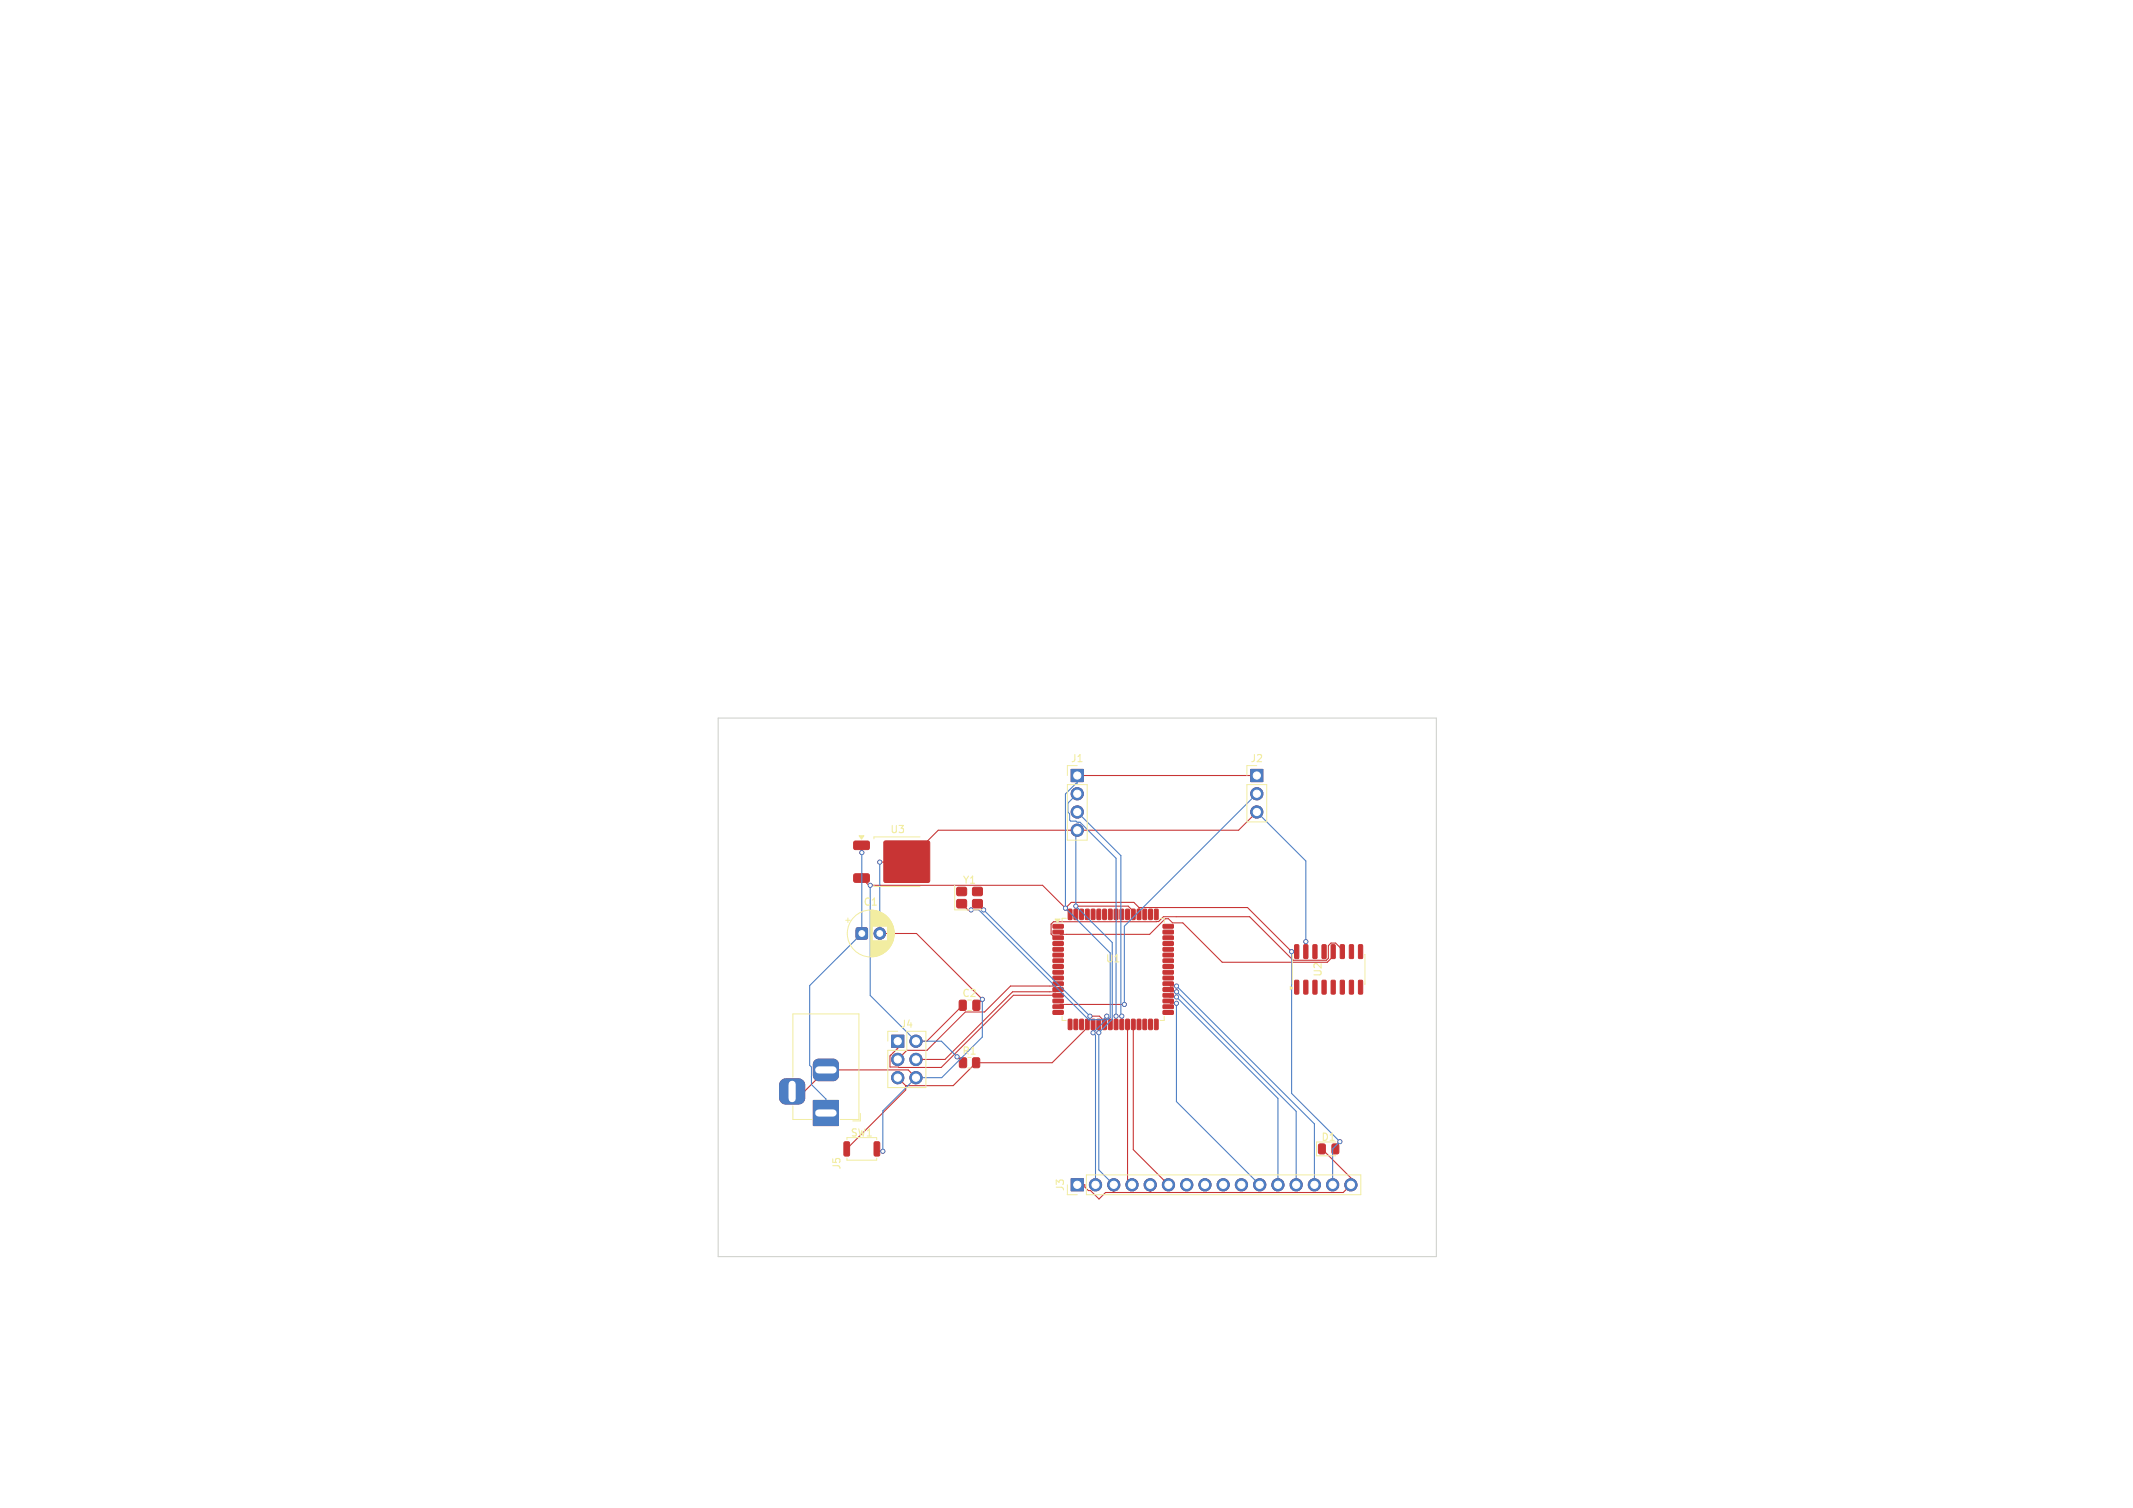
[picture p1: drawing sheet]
<svg xmlns="http://www.w3.org/2000/svg" width="297mm" height="210mm" viewBox="0 0 297 210" stroke-linecap="round" stroke-linejoin="round" font-family="sans-serif">
<defs><g id="words">
<g font-size="1.4" fill="#f2eda1">
<text x="149" y="106.3">J1</text>
<text x="174" y="106.3">J2</text>
<text x="123.9" y="116.2">U3</text>
<text x="134" y="123.3">Y1</text>
<text x="120.1" y="126.3">C1</text>
<text x="153.9" y="134.2">U1</text>
<text x="184.2" y="136.1" transform="rotate(-90 184.2 136.1)">U2</text>
<text x="125.3" y="143.3">J4</text>
<text x="133.9" y="139">C2</text>
<text x="133.9" y="147.1">R1</text>
<text x="118.4" y="158.5">SW1</text>
<text x="183.9" y="159.1">D1</text>
<text x="117.2" y="163" transform="rotate(-90 117.2 163)">J5</text>
<text x="148.3" y="166" transform="rotate(-90 148.3 166)">J3</text>
</g>
</g></defs>
<g fill="#c83434" stroke="#c83434" stroke-width=".14">
<path d="M124.1 144.2h1.7v1.7h-1.7z"/>
<path d="M118.9 117.2l2-.1 .2 .3-.1 .8-.2 .1h-1.8l-.1-.2z"/>
<path d="M123.1 117.2l.2-.1h5.9l.2 .1 .1 .2v5.3l-.1 .1-.2 .1h-5.9l-.2-.1v-.1v-5.3z"/>
<path d="M118.9 121.8l2-.1 .2 .2-.1 .8-.2 .2h-1.8l-.1-.3z"/>
<path d="M133.6 147.4l.7-.1 .3 .2v1l-.2 .2h-.6l-.2-.2z"/>
<path d="M135.5 147.4l.7-.1 .2 .2v1l-.1 .2h-.7l-.2-.2z"/>
<path d="M133.6 139.3h.7l.2 .1v1.1l-.1 .2h-.6l-.2-.1z"/>
<path d="M135.5 139.3h.7l.2 .1v1.1l-.1 .2h-.6l-.2-.1z"/>
<path d="M174.1 107.2h1.7v1.7h-1.7z"/>
<path d="M180.3 136.5h.4l.1 .1 .1 1.7-.1 .1h-.5z"/>
<path d="M181.6 136.5h.4l.1 .1v1.7l-.1 .1h-.5z"/>
<path d="M182.8 136.5h.4l.2 .1v1.7l-.1 .1h-.5z"/>
<path d="M184.1 136.5h.4l.2 .1v1.7l-.1 .1h-.5z"/>
<path d="M185.4 136.5h.4l.1 .1v1.7l-.1 .1h-.5z"/>
<path d="M186.6 136.5h.5l.1 .1v1.7l-.1 .1h-.5z"/>
<path d="M187.9 136.5h.4l.2 .1v1.7l-.1 .1h-.5z"/>
<path d="M189.2 136.5h.4l.1 .1v1.7v.1h-.5z"/>
<path d="M189.2 131.6h.4h.1v1.8v.1l-.5-.1z"/>
<path d="M187.9 131.6h.4h.2v1.8l-.1 .1-.5-.1z"/>
<path d="M186.6 131.6h.5h.1v1.8l-.1 .1-.5-.1z"/>
<path d="M185.4 131.6h.4h.1v1.8l-.1 .1-.5-.1z"/>
<path d="M184.1 131.6h.4h.2v1.8l-.1 .1-.5-.1z"/>
<path d="M182.8 131.6h.4h.2v1.8l-.1 .1-.5-.1z"/>
<path d="M181.6 131.6h.4h.1v1.8l-.1 .1-.5-.1z"/>
<path d="M180.3 131.6h.4h.1l.1 1.8-.1 .1-.5-.1z"/>
<path d="M146.6 128.8l1.4-.1 .1 .5-.2 .1h-1.2l-.1-.2z"/>
<path d="M146.6 129.6l1.4-.1 .1 .5-.2 .1h-1.2l-.1-.2z"/>
<path d="M146.6 130.4l1.4-.1 .1 .5-.2 .1h-1.2l-.1-.2z"/>
<path d="M146.6 131.2l1.4-.1 .1 .5-.2 .1h-1.2l-.1-.2z"/>
<path d="M146.6 132l1.4-.1 .1 .5-.2 .1h-1.2l-.1-.2z"/>
<path d="M146.6 132.8l1.4-.1 .1 .5-.2 .1h-1.2l-.1-.2z"/>
<path d="M146.6 133.6l1.4-.1 .1 .5-.2 .1h-1.2l-.1-.2z"/>
<path d="M146.6 134.4l1.4-.1 .1 .5-.2 .1h-1.2l-.1-.2z"/>
<path d="M146.6 135.2l1.4-.1 .1 .5-.2 .1h-1.2l-.1-.2z"/>
<path d="M146.6 136l1.4-.1 .1 .5-.2 .1h-1.2l-.1-.2z"/>
<path d="M146.6 136.8l1.4-.1 .1 .5-.2 .1h-1.2l-.1-.2z"/>
<path d="M146.6 137.6l1.4-.1 .1 .5-.2 .1h-1.2l-.1-.2z"/>
<path d="M146.6 138.4l1.4-.1 .1 .5-.2 .1h-1.2l-.1-.2z"/>
<path d="M146.6 139.2l1.4-.1 .1 .5-.2 .1h-1.2l-.1-.2z"/>
<path d="M146.6 140l1.4-.1 .1 .5-.2 .1h-1.2l-.1-.2z"/>
<path d="M146.6 140.8l1.4-.1 .1 .5-.2 .1h-1.2l-.1-.2z"/>
<path d="M148.8 142l.3-.1 .2 .1v1.3l-.1 .1-.5-.1z"/>
<path d="M149.6 142l.3-.1 .2 .1v1.3l-.1 .1-.5-.1z"/>
<path d="M150.4 142l.3-.1 .2 .1v1.3l-.1 .1-.5-.1z"/>
<path d="M151.2 142l.3-.1 .2 .1v1.3l-.1 .1-.5-.1z"/>
<path d="M152 142l.3-.1 .2 .1v1.3l-.1 .1-.5-.1z"/>
<path d="M152.8 142l.3-.1 .2 .1v1.3l-.1 .1-.5-.1z"/>
<path d="M153.6 142l.3-.1 .2 .1v1.3l-.1 .1-.5-.1z"/>
<path d="M154.4 142l.3-.1 .2 .1v1.3l-.1 .1-.5-.1z"/>
<path d="M155.2 142l.3-.1 .2 .1v1.3l-.1 .1-.5-.1z"/>
<path d="M156 142l.3-.1 .2 .1v1.3l-.1 .1-.5-.1z"/>
<path d="M156.8 142l.3-.1 .2 .1v1.3l-.1 .1-.5-.1z"/>
<path d="M157.6 142l.3-.1 .2 .1v1.3l-.1 .1-.5-.1z"/>
<path d="M158.4 142l.3-.1 .2 .1v1.3l-.1 .1-.5-.1z"/>
<path d="M159.2 142l.3-.1 .2 .1v1.3l-.1 .1-.5-.1z"/>
<path d="M160 142l.3-.1 .2 .1v1.3l-.1 .1-.5-.1z"/>
<path d="M160.8 142l.3-.1 .2 .1v1.3l-.1 .1-.5-.1z"/>
<path d="M162 140.8l1.3-.1 .1 .5-.1 .1h-1.3l-.1-.2z"/>
<path d="M162 140l1.3-.1 .1 .5-.1 .1h-1.3l-.1-.2z"/>
<path d="M162 139.2l1.3-.1 .1 .5-.1 .1h-1.3l-.1-.2z"/>
<path d="M162 138.4l1.3-.1 .1 .5-.1 .1h-1.3l-.1-.2z"/>
<path d="M162 137.6l1.3-.1 .1 .5-.1 .1h-1.3l-.1-.2z"/>
<path d="M162 136.8l1.3-.1 .1 .5-.1 .1h-1.3l-.1-.2z"/>
<path d="M162 136l1.3-.1 .1 .5-.1 .1h-1.3l-.1-.2z"/>
<path d="M162 135.2l1.3-.1 .1 .5-.1 .1h-1.3l-.1-.2z"/>
<path d="M162 134.4l1.3-.1 .1 .5-.1 .1h-1.3l-.1-.2z"/>
<path d="M162 133.6l1.3-.1 .1 .5-.1 .1h-1.3l-.1-.2z"/>
<path d="M162 132.8l1.3-.1 .1 .5-.1 .1h-1.3l-.1-.2z"/>
<path d="M162 132l1.3-.1 .1 .5-.1 .1h-1.3l-.1-.2z"/>
<path d="M162 131.2l1.3-.1 .1 .5-.1 .1h-1.3l-.1-.2z"/>
<path d="M162 130.4l1.3-.1 .1 .5-.1 .1h-1.3l-.1-.2z"/>
<path d="M162 129.6l1.3-.1 .1 .5-.1 .1h-1.3l-.1-.2z"/>
<path d="M162 128.8l1.3-.1 .1 .5-.1 .1h-1.3l-.1-.2z"/>
<path d="M160.8 126.6h.3l.2 .1v1.2l-.1 .2-.5-.1z"/>
<path d="M160 126.6h.3l.2 .1v1.2l-.1 .2-.5-.1z"/>
<path d="M159.2 126.6h.3l.2 .1v1.2l-.1 .2-.5-.1z"/>
<path d="M158.4 126.6h.3l.2 .1v1.2l-.1 .2-.5-.1z"/>
<path d="M157.6 126.6h.3l.2 .1v1.2l-.1 .2-.5-.1z"/>
<path d="M156.8 126.6h.3l.2 .1v1.2l-.1 .2-.5-.1z"/>
<path d="M156 126.6h.3l.2 .1v1.2l-.1 .2-.5-.1z"/>
<path d="M155.2 126.6h.3l.2 .1v1.2l-.1 .2-.5-.1z"/>
<path d="M154.4 126.6h.3l.2 .1v1.2l-.1 .2-.5-.1z"/>
<path d="M153.6 126.6h.3l.2 .1v1.2l-.1 .2-.5-.1z"/>
<path d="M152.8 126.6h.3l.2 .1v1.2l-.1 .2-.5-.1z"/>
<path d="M152 126.6h.3l.2 .1v1.2l-.1 .2-.5-.1z"/>
<path d="M151.2 126.6h.3l.2 .1v1.2l-.1 .2-.5-.1z"/>
<path d="M150.4 126.6h.3l.2 .1v1.2l-.1 .2-.5-.1z"/>
<path d="M149.6 126.6h.3l.2 .1v1.2l-.1 .2-.5-.1z"/>
<path d="M148.8 126.6h.3l.2 .1v1.2l-.1 .2-.5-.1z"/>
<path d="M133.3 125.3h.2h1l.1 .2-.1 .9-.2 .1-1-.1-.1-.2z"/>
<path d="M135.5 125.3h.1h1.1l.1 .2-.1 .9-.1 .1-1.1-.1-.1-.2z"/>
<path d="M135.5 123.6h.1h1.1l.1 .2-.1 .9-.1 .1-1.1-.1-.1-.2z"/>
<path d="M133.3 123.6h.2h1l.1 .2-.1 .9-.2 .1-1-.1-.1-.2z"/>
<path d="M149.1 164.2h1.8v1.7h-1.8z"/>
<path d="M119.3 129.3l.1-.1 1.3 .1 .1 .2-.1 1.2-.2 .1-1.2-.1-.1-.1z"/>
<path d="M183.6 159.4l.7-.1 .2 .2v1l-.1 .2h-.6l-.2-.2z"/>
<path d="M185.5 159.4l.7-.1 .2 .2v1l-.1 .2h-.6l-.2-.2z"/>
<path d="M149.1 107.2h1.8v1.7h-1.8z"/>
<path d="M117.6 159.1l.5-.1 .2 .1v1.7l-.1 .2h-.5l-.2-.1z"/>
<path d="M121.8 159.1l.5-.1 .2 .1v1.7l-.1 .2h-.5l-.2-.1z"/>
<path d="M113.2 153.3h3.5v3.5h-3.5z"/>
<path d="M113.4 147.8l.3-.2 .3-.1h2l.5 .2 .2 .2v.4v1.5l-.1 .4-.3 .2-.3 .1h-2l-.5-.2-.2-.2-.1-.3v-1.5z"/>
<path d="M108.8 150.5l.5-.2h1.9a.88 .88 0 0 1 .8 .8v1.8a.88 .88 0 0 1-.8 .9h-1.8a.88 .88 0 0 1-.9-.9l.1-1.9z"/>
<circle cx="127.5" cy="145" r=".85"/>
<circle cx="125" cy="147.5" r=".85"/>
<circle cx="127.5" cy="147.5" r=".85"/>
<circle cx="125" cy="150.1" r=".85"/>
<circle cx="127.5" cy="150.1" r=".85"/>
<circle cx="175" cy="110.5" r=".85"/>
<circle cx="175" cy="113.1" r=".85"/>
<circle cx="152.5" cy="165" r=".85"/>
<circle cx="155.1" cy="165" r=".85"/>
<circle cx="157.6" cy="165" r=".85"/>
<circle cx="160.2" cy="165" r=".85"/>
<circle cx="162.7" cy="165" r=".85"/>
<circle cx="165.2" cy="165" r=".85"/>
<circle cx="167.8" cy="165" r=".85"/>
<circle cx="170.3" cy="165" r=".85"/>
<circle cx="172.9" cy="165" r=".85"/>
<circle cx="175.4" cy="165" r=".85"/>
<circle cx="177.9" cy="165" r=".85"/>
<circle cx="180.5" cy="165" r=".85"/>
<circle cx="183" cy="165" r=".85"/>
<circle cx="185.6" cy="165" r=".85"/>
<circle cx="188.1" cy="165" r=".85"/>
<circle cx="122.5" cy="130" r=".8"/>
<circle cx="150" cy="110.5" r=".85"/>
<circle cx="150" cy="113.1" r=".85"/>
<circle cx="150" cy="115.6" r=".85"/>
<circle cx="133.3" cy="147.2" r=".27"/>
<circle cx="179.8" cy="132.5" r=".28"/>
<circle cx="121.2" cy="123.3" r=".28"/>
<circle cx="148.4" cy="126.5" r=".27"/>
<circle cx="186.6" cy="159" r=".28"/>
<circle cx="152.2" cy="143.8" r=".28"/>
<circle cx="156.2" cy="141.5" r=".27"/>
<circle cx="181.8" cy="131.1" r=".27"/>
<circle cx="136.8" cy="139.2" r=".27"/>
<circle cx="153" cy="143.8" r=".27"/>
<circle cx="122.5" cy="120.1" r=".27"/>
<circle cx="122.9" cy="160.3" r=".28"/>
<circle cx="149.8" cy="126.2" r=".27"/>
<circle cx="163.8" cy="139.7" r=".27"/>
<circle cx="163.8" cy="138.8" r=".28"/>
<circle cx="163.8" cy="138.1" r=".27"/>
<circle cx="163.8" cy="137.3" r=".28"/>
<circle cx="156.6" cy="139.9" r=".27"/>
<circle cx="155.4" cy="141.5" r=".27"/>
<circle cx="120" cy="118.7" r=".27"/>
<circle cx="154.1" cy="141.5" r=".27"/>
<circle cx="135.2" cy="126.7" r=".27"/>
<circle cx="151.8" cy="141.5" r=".27"/>
<circle cx="137" cy="126.7" r=".28"/>
</g>
<g fill="none" stroke="#c83434" stroke-width=".15">
<path d="M120 117.7v1M150 108h25M175 113.1l-2.5 2.5h-41.9l-4.4 4.5h-3.7M120 122.3l1 1h24.2l3.8 3.8v.2M122.5 130h5.1l9.2 9.2-.9 .8M133.9 125.9l.9 .8h.4M136.1 125.9l.9 .8M137 126.7h.1M146.2 138.1h-5.2l-9.4 9.4h-4.1M146.2 137.3h-5.5l-3.6 3.6M147.3 138.6h-6.2l-10 10.1h-5.9M148.5 139.9h8.1"/>
<path d="M149.8 126.2v1.1M149.8 126.2h7.3l.7 .7v.4M149.8 126.2h.1M158.6 126.4h15.1l6.1 6.1h.8M158.6 126.4l-.7-.7h-8.7l-.8 .8M158.6 126.4v.9M161 128.4h-14.3l-.3 .3v1.4l.5 .5h.4M162 127.7l-.7 .6M162.7 138.6l.2 .2h.9M162.7 127.9h-.4l-2.2 2.2h-11.6M163.8 127.7h10.2l6.1 6h4.6l.3-.2v-1.8l.3-.4h.7l.9 1v.2M164.7 128.5l5.5 5.5h14.6l.8-.8v-.7"/>
<path d="M181.8 131.1v1.4M124.1 146.9l-.2 .2v1.5M125 145v1.1l-.6 .5M125 150.1l1.1 1.1M126.1 151.2v.6l-8.2 8.2M127.5 150.1l-1-1.1h-11.5l-3 3h-1.7M130.2 145.1l-1.1 1.2h-2.8l-1.3 1.2M133.3 147.2h.1M133.3 147.2l.8 .8M134 140l-5 5h-1.5M151.4 142.7v.4l-4.9 4.9h-10.6l-3.2 3.2h-6.6M151.8 141.5h1.3l.7 .7v.5"/>
<path d="M152.2 142.7v1.1M153 142.7v1.1M154.1 141.5l.5 .5v.7M155.4 141.5v1.2M156.2 141.5v1.2M157 142.7v21.7l.6 .6M157.8 142.7v17.4l4.9 4.9M186.6 159l-.7 .6v.4M122.1 160l.3 .3h.5M150 165h1.1v.3l.5 .5M155.1 165v1.1M160.2 165v1.1"/>
<path d="M184.1 160l4 4v1l-1.1 1.1h-33.1l-.9 .9"/>
</g>
<g fill="none" stroke="#c83434" stroke-width=".14">
<path d="M147.3 137.8l-.3 .3h-.8M147.3 137l-.3 .3h-.8M147.3 129.8l.4 .3h.8M148.5 139.9h-.8l-.4 .3M161.3 128.3l-.3 .1M162 127.7h1.8M162.7 139.4l.3 .3h.8M162.7 137.8l.3 .3h.8M162.7 137l.3 .3h.8M162.7 127.9l.6 .6h1.4M123.9 148.6l1.3 .1M124.1 146.9h.1"/>
<path d="M124.4 146.6l-.3 .3M137.1 140.9h-2.7l-4.2 4.2M151.6 165.8h.3l1.1 1.2"/>
</g>
<g fill="#4d7fc4" stroke="#4d7fc4" stroke-width=".14">
<path d="M124.1 144.2h1.7v1.7h-1.7z"/>
<path d="M174.1 107.2h1.7v1.7h-1.7z"/>
<path d="M149.1 164.2h1.8v1.7h-1.8z"/>
<path d="M119.3 129.3l.1-.1 1.3 .1 .1 .2-.1 1.2-.2 .1-1.2-.1-.1-.1z"/>
<path d="M149.1 107.2h1.8v1.7h-1.8z"/>
<path d="M113.2 153.3h3.5v3.5h-3.5z"/>
<path d="M113.4 147.8l.3-.2 .3-.1h2l.5 .2 .2 .2v.4v1.5l-.1 .4-.3 .2-.3 .1h-2l-.5-.2-.2-.2-.1-.3v-1.5z"/>
<path d="M108.8 150.5l.5-.2h1.9a.88 .88 0 0 1 .8 .8v1.8a.88 .88 0 0 1-.8 .9h-1.8a.88 .88 0 0 1-.9-.9l.1-1.9z"/>
<circle cx="127.5" cy="145" r=".85"/>
<circle cx="125" cy="147.5" r=".85"/>
<circle cx="127.5" cy="147.5" r=".85"/>
<circle cx="125" cy="150.1" r=".85"/>
<circle cx="127.5" cy="150.1" r=".85"/>
<circle cx="175" cy="110.5" r=".85"/>
<circle cx="175" cy="113.1" r=".85"/>
<circle cx="152.5" cy="165" r=".85"/>
<circle cx="155.1" cy="165" r=".85"/>
<circle cx="157.6" cy="165" r=".85"/>
<circle cx="160.2" cy="165" r=".85"/>
<circle cx="162.7" cy="165" r=".85"/>
<circle cx="165.2" cy="165" r=".85"/>
<circle cx="167.8" cy="165" r=".85"/>
<circle cx="170.3" cy="165" r=".85"/>
<circle cx="172.9" cy="165" r=".85"/>
<circle cx="175.4" cy="165" r=".85"/>
<circle cx="177.9" cy="165" r=".85"/>
<circle cx="180.5" cy="165" r=".85"/>
<circle cx="183" cy="165" r=".85"/>
<circle cx="185.6" cy="165" r=".85"/>
<circle cx="188.1" cy="165" r=".85"/>
<circle cx="122.5" cy="130" r=".8"/>
<circle cx="150" cy="110.5" r=".85"/>
<circle cx="150" cy="113.1" r=".85"/>
<circle cx="150" cy="115.6" r=".85"/>
<circle cx="133.3" cy="147.2" r=".27"/>
<circle cx="179.8" cy="132.5" r=".28"/>
<circle cx="121.2" cy="123.3" r=".28"/>
<circle cx="148.4" cy="126.5" r=".27"/>
<circle cx="186.6" cy="159" r=".28"/>
<circle cx="152.2" cy="143.8" r=".28"/>
<circle cx="156.2" cy="141.5" r=".27"/>
<circle cx="181.8" cy="131.1" r=".27"/>
<circle cx="136.8" cy="139.2" r=".27"/>
<circle cx="153" cy="143.8" r=".27"/>
<circle cx="122.5" cy="120.1" r=".27"/>
<circle cx="122.9" cy="160.3" r=".28"/>
<circle cx="149.8" cy="126.2" r=".27"/>
<circle cx="163.8" cy="139.7" r=".27"/>
<circle cx="163.8" cy="138.8" r=".28"/>
<circle cx="163.8" cy="138.1" r=".27"/>
<circle cx="163.8" cy="137.3" r=".28"/>
<circle cx="156.6" cy="139.9" r=".27"/>
<circle cx="155.4" cy="141.5" r=".27"/>
<circle cx="120" cy="118.7" r=".27"/>
<circle cx="154.1" cy="141.5" r=".27"/>
<circle cx="135.2" cy="126.7" r=".27"/>
<circle cx="151.8" cy="141.5" r=".27"/>
<circle cx="137" cy="126.7" r=".28"/>
</g>
<g fill="none" stroke="#4d7fc4" stroke-width=".15">
<path d="M120 118.7v11.3l-7.3 7.3v11.1M148.9 114.2l.2 .2h.7M150 108v1.1h-.1l-1.5 1.5v15.9l6.2 6.2v9l-.3 .3h-.3l-1.8 1.8 .3 .4v20.8M150 113.1l6.1 6.1v22.2l.1 .1M150 115.6l-.2 .2v10.4l5.1 5.1v10.6l-1.9 1.9v19.1l2.1 2.1M150 110.5l-1.3 1.3v1.3M150.2 114.5h.2l5 5v22M175 113.1l6.8 6.8v11.2M175 110.5l-18.4 18.5v10.9M121.2 123.3v15.3l6.3 6.4h3.6l2.2 2.2M122.5 120.1v9.9M135.2 126.7h1.1l15.3 15.3h2l.5-.5"/>
<path d="M136.8 139.2v5.2l-5.7 5.7h-3.6l-4.6 4.6v5.6M137 126.7h.1M137 126.7l14.8 14.8M163.8 139.7v13.7l11.6 11.6M163.8 138.8l14.1 14.2v12M163.8 137.3l19.2 19.2v8.5M163.8 138.1l16.7 16.7v10.2M179.8 132.5v19.8l6.8 6.7-1 1v5M113 149.9v1.1l2 2v2"/>
</g>
<path d="M148.7 113.1l.2 .2v.9M149.8 114.4l.2 .1h.2M112.7 148.4l.3 .2v1.3" fill="none" stroke="#4d7fc4" stroke-width=".14"/>
<g fill="none" stroke="#f2eda1" stroke-width=".14">
<path d="M128.1 116.6h-6.4v.2M148.6 109.3h2.8v7.7h-2.8zM148.6 106.6v1.4M173.6 106.6v1.4M173.6 109.3h2.8v5.2h-2.8zM117.7 128.2h.7M118.1 127.8v.7M121.2 126.8v6.4M121.3 126.8v6.4M121.4 126.8v6.4M121.5 126.8v2.2M121.5 131v2.2"/>
<path d="M121.6 126.8v2.2M121.6 131v2.2M121.7 123.2v.3h6.4M121.7 126.8v2.2M121.7 131v2.2M121.8 126.8v2.2M121.8 131v2.2M121.9 126.8v2.2M121.9 131v2.2M122 126.9v2.1M122 131v2.2M122 131v2.1"/>
<path d="M122.1 126.9v2.1M122.1 131v2.1M122.2 126.9v2.1M122.2 131v2.1M122.3 126.9v2.1M122.3 131v2.1M122.3 127v2M122.3 131v2M122.4 127v2M122.4 131v2M122.5 127v2M122.5 131v2"/>
<path d="M122.6 127v2M122.6 131v2M122.6 127.1v1.9M122.6 131v1.9M122.7 127.1v1.9M122.7 131v1.9M122.8 127.1v1.9M122.8 131v1.9M122.8 127.2v1.8M122.8 131v1.8M122.9 127.2v1.8M122.9 131v1.8"/>
<path d="M123 127.3v1.7M123 131v1.7M123.1 127.3v1.7M123.1 131v1.7M123.1 127.4v1.6M123.1 131v1.6M123.2 127.4v1.6M123.2 131v1.6M123.2 127.5v1.5M123.2 131v1.5M123.3 127.5v1.5M123.3 131v1.5"/>
<path d="M123.4 127.6v1.4M123.4 131v1.5M123.4 131v1.4M123.5 127.6v1.4M123.5 131v1.4M123.5 127.7v1.3M123.5 131v1.3M123.6 127.7v4.6M123.6 127.8v4.4M123.7 127.9v4.2M123.8 128v4M123.9 128.1v3.8"/>
<path d="M123.9 128.2v3.6M124 128.2v3.6M124 128.3v3.4M124 128.4v3.2M124.1 128.4v3.2M124.1 128.5v3M124.2 128.6v2.8M124.2 128.7v2.7M124.3 128.7v2.6M124.3 128.8v2.4M124.3 128.9v2.2M124.4 129.1v1.8"/>
<path d="M124.4 129.2v1.6M124.4 129.4v1.2M124.5 129.6v.8M132.9 123.3v3.4h4.2M148.5 127.9h-.6v.6M161.5 127.9h.6v.6M180 132.9v4.2M190 132.9v4.2M110.4 150v-8.8h9.2v14.7h-2.6M110.4 154v1.9h2.7M117.9 158.7v-.3h4.2v.3M119.8 155.1v1h-1.1"/>
<path d="M125 143.6h-1.4v1.4M126.3 143.6h2.6v7.9h-5.3v-5.2h2.7zM134.7 140.7h.6M134.8 148.7h.4M147.9 141.5v.6h.6M162.1 141.5v.6h-.6M186 159h-2.7v2h2.7M117.9 161.3v.3h4.2v-.3M148.6 166.4h1.4M151.3 163.6h38.2v2.8h-38.2z"/>
<circle cx="121.2" cy="130" r="3.3"/>
</g>
<g fill="#f2eda1" stroke="#f2eda1" stroke-width=".14">
<path d="M119.6 116.4h.7l-.3 .5z"/>
<path d="M179.7 137.4l.3 .2-.3 .2z"/>
<path d="M146.9 128h.7l-.4 .5z"/>
</g>
<path d="M100 100h100v75h-100z" fill="none" stroke="#d0d2cd" stroke-width=".15"/>
<g fill="#fff" stroke="#fff" stroke-width=".14">
<circle cx="133.3" cy="147.2" r=".15"/>
<circle cx="179.8" cy="132.5" r=".15"/>
<circle cx="121.2" cy="123.3" r=".15"/>
<circle cx="148.4" cy="126.5" r=".15"/>
<circle cx="186.6" cy="159" r=".15"/>
<circle cx="152.2" cy="143.8" r=".15"/>
<circle cx="156.2" cy="141.5" r=".15"/>
<circle cx="181.8" cy="131.1" r=".15"/>
<circle cx="136.8" cy="139.2" r=".15"/>
<circle cx="153" cy="143.8" r=".15"/>
<circle cx="122.5" cy="120.1" r=".15"/>
<circle cx="122.9" cy="160.3" r=".15"/>
<circle cx="149.8" cy="126.2" r=".15"/>
<circle cx="163.8" cy="139.7" r=".15"/>
<circle cx="163.8" cy="138.8" r=".15"/>
<circle cx="163.8" cy="138.1" r=".15"/>
<circle cx="163.8" cy="137.3" r=".15"/>
<circle cx="156.6" cy="139.9" r=".15"/>
<circle cx="155.4" cy="141.5" r=".15"/>
<circle cx="120" cy="118.7" r=".15"/>
<circle cx="154.1" cy="141.5" r=".15"/>
<circle cx="135.2" cy="126.7" r=".15"/>
<circle cx="151.8" cy="141.5" r=".15"/>
<circle cx="137" cy="126.7" r=".15"/>
<circle cx="125" cy="145" r=".5"/>
<circle cx="127.5" cy="145" r=".5"/>
<circle cx="125" cy="147.5" r=".5"/>
<circle cx="127.5" cy="147.5" r=".5"/>
<circle cx="125" cy="150.1" r=".5"/>
<circle cx="127.5" cy="150.1" r=".5"/>
<circle cx="175" cy="108" r=".5"/>
<circle cx="175" cy="110.5" r=".5"/>
<circle cx="175" cy="113.1" r=".5"/>
<circle cx="196" cy="171" r="1.6"/>
<circle cx="104" cy="171" r="1.6"/>
<circle cx="104" cy="104" r="1.6"/>
<circle cx="150" cy="165" r=".5"/>
<circle cx="152.5" cy="165" r=".5"/>
<circle cx="155.1" cy="165" r=".5"/>
<circle cx="157.6" cy="165" r=".5"/>
<circle cx="160.2" cy="165" r=".5"/>
<circle cx="162.7" cy="165" r=".5"/>
<circle cx="165.2" cy="165" r=".5"/>
<circle cx="167.8" cy="165" r=".5"/>
<circle cx="170.3" cy="165" r=".5"/>
<circle cx="172.9" cy="165" r=".5"/>
<circle cx="175.4" cy="165" r=".5"/>
<circle cx="177.9" cy="165" r=".5"/>
<circle cx="180.5" cy="165" r=".5"/>
<circle cx="183" cy="165" r=".5"/>
<circle cx="185.6" cy="165" r=".5"/>
<circle cx="188.1" cy="165" r=".5"/>
<circle cx="120" cy="130" r=".4"/>
<circle cx="122.5" cy="130" r=".4"/>
<circle cx="196" cy="104" r="1.6"/>
<circle cx="150" cy="108" r=".5"/>
<circle cx="150" cy="110.5" r=".5"/>
<circle cx="150" cy="113.1" r=".5"/>
<circle cx="150" cy="115.6" r=".5"/>
</g>
<path d="M110.3 151v2M114 155h2M114 149h2" fill="none" stroke="#fff" stroke-width="1"/>
<use href="#words"/>
</svg>
